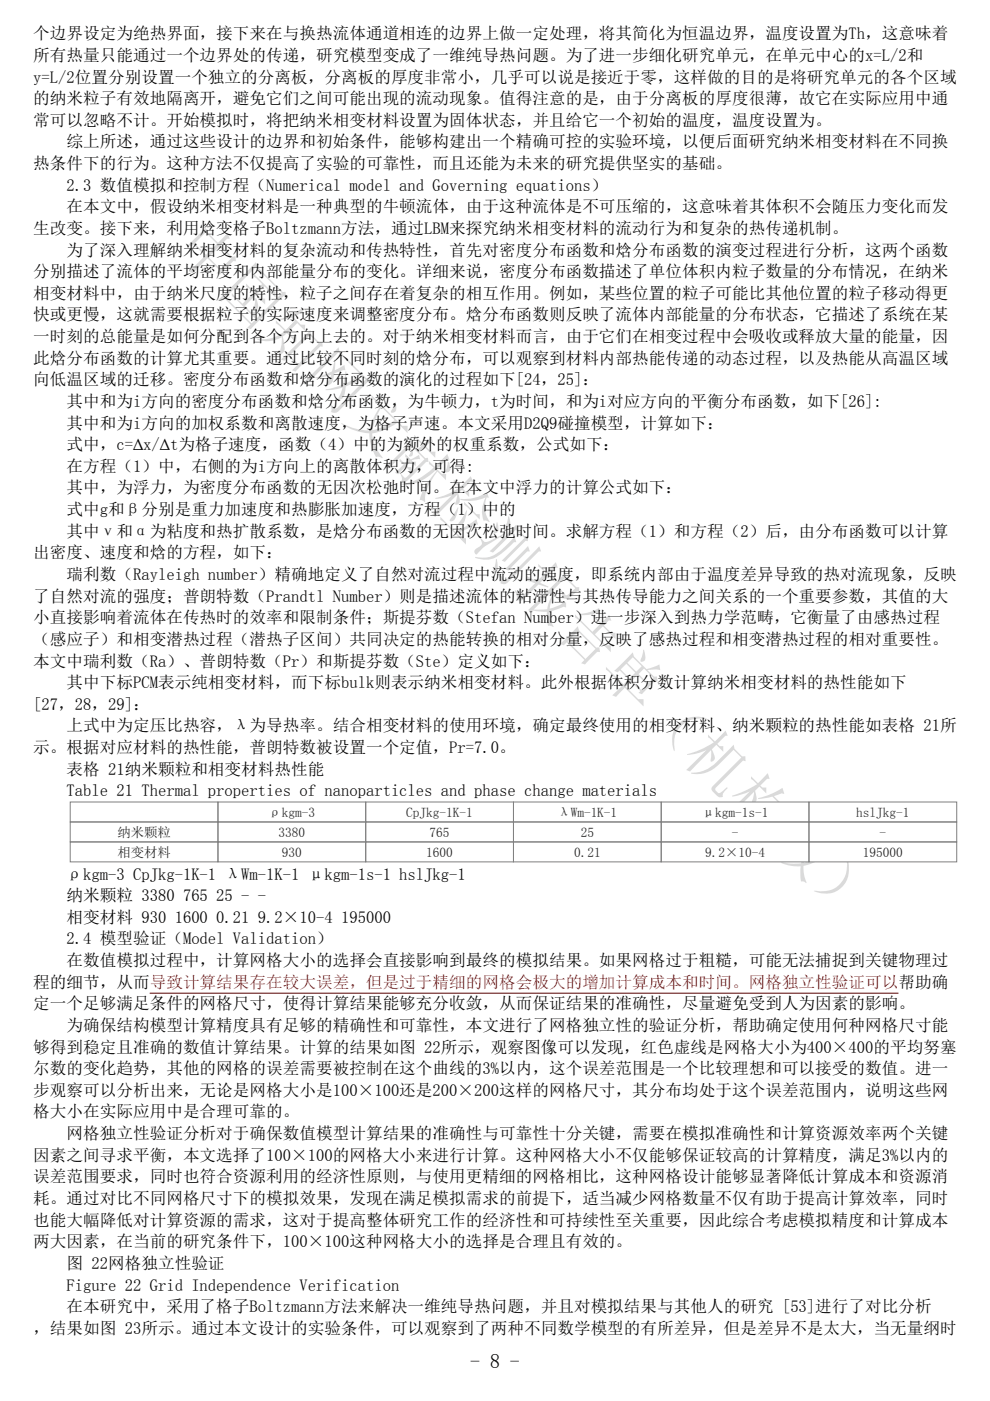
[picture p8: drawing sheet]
<svg xmlns="http://www.w3.org/2000/svg" width="210mm" height="297mm" viewBox="0 0 210 297" stroke-linecap="round" stroke-linejoin="round" font-family="sans-serif">
<defs><g id="words">
<text font-size="12.7" fill="#dadada" x="36.8" y="52.6" transform="rotate(45 36.8 52.6)">中国知网文献检测报告单（机构版）</text>
<text font-size="4.2" x="99.7" y="290">- 8 -</text>
<g font-size="3.5">
<text x="7.1" y="8.3">个边界设定为绝热界面，接下来在与换热流体通道相连的边界上做一定处理，将其简化为恒温边界，温度设置为Th，这意味着</text>
<text x="7.1" y="12.9">所有热量只能通过一个边界处的传递，研究模型变成了一维纯导热问题。为了进一步细化研究单元，在单元中心的x=L/2和</text>
<text x="7.1" y="17.5">y=L/2位置分别设置一个独立的分离板，分离板的厚度非常小，几乎可以说是接近于零，这样做的目的是将研究单元的各个区域</text>
<text x="7.1" y="22.1">的纳米粒子有效地隔离开，避免它们之间可能出现的流动现象。值得注意的是，由于分离板的厚度很薄，故它在实际应用中通</text>
<text x="7.1" y="26.7">常可以忽略不计。开始模拟时，将把纳米相变材料设置为固体状态，并且给它一个初始的温度，温度设置为。</text>
<text x="7.1" y="35.8">热条件下的行为。这种方法不仅提高了实验的可靠性，而且还能为未来的研究提供坚实的基础。</text>
<text x="14.1" y="31.3">综上所述，通过这些设计的边界和初始条件，能够构建出一个精确可控的实验环境，以便后面研究纳米相变材料在不同换</text>
<text x="14.1" y="40.4">2.3 数值模拟和控制方程（Numerical model and Governing equations）</text>
<text x="14.1" y="45">在本文中，假设纳米相变材料是一种典型的牛顿流体，由于这种流体是不可压缩的，这意味着其体积不会随压力变化而发</text>
<text x="7.1" y="49.6">生改变。接下来，利用焓变格子Boltzmann方法，通过LBM来探究纳米相变材料的流动行为和复杂的热传递机制。</text>
<text x="7.1" y="58.8">分别描述了流体的平均密度和内部能量分布的变化。详细来说，密度分布函数描述了单位体积内粒子数量的分布情况，在纳米</text>
<text x="14.1" y="54.2">为了深入理解纳米相变材料的复杂流动和传热特性，首先对密度分布函数和焓分布函数的演变过程进行分析，这两个函数</text>
<text x="7.1" y="63.4">相变材料中，由于纳米尺度的特性，粒子之间存在着复杂的相互作用。例如，某些位置的粒子可能比其他位置的粒子移动得更</text>
<text x="7.1" y="67.9">快或更慢，这就需要根据粒子的实际速度来调整密度分布。焓分布函数则反映了流体内部能量的分布状态，它描述了系统在某</text>
<text x="7.1" y="72.5">一时刻的总能量是如何分配到各个方向上去的。对于纳米相变材料而言，由于它们在相变过程中会吸收或释放大量的能量，因</text>
<text x="7.1" y="77.1">此焓分布函数的计算尤其重要。通过比较不同时刻的焓分布，可以观察到材料内部热能传递的动态过程，以及热能从高温区域</text>
<text x="7.1" y="81.7">向低温区域的迁移。密度分布函数和焓分布函数的演化的过程如下[24，25]：</text>
<text x="14.1" y="86.3">其中和为i方向的密度分布函数和焓分布函数，为牛顿力，t为时间，和为i对应方向的平衡分布函数，如下[26]:</text>
<text x="14.1" y="90.9">其中和为i方向的加权系数和离散速度，为格子声速。本文采用D2Q9碰撞模型，计算如下：</text>
<text x="14.1" y="95.5">式中，c=∆x/∆t为格子速度，函数（4）中的为额外的权重系数，公式如下：</text>
<text x="14.1" y="100">在方程（1）中，右侧的为i方向上的离散体积力，可得:</text>
<text x="14.1" y="104.6">其中，为浮力，为密度分布函数的无因次松弛时间。在本文中浮力的计算公式如下：</text>
<text x="14.1" y="109.2">式中g和β分别是重力加速度和热膨胀加速度，方程（1）中的</text>
<text x="14.1" y="113.8">其中ν和α为粘度和热扩散系数，是焓分布函数的无因次松弛时间。求解方程（1）和方程（2）后，由分布函数可以计算</text>
<text x="7.1" y="118.4">出密度、速度和焓的方程，如下：</text>
<text x="14.1" y="123">瑞利数（Rayleigh number）精确地定义了自然对流过程中流动的强度，即系统内部由于温度差异导致的热对流现象，反映</text>
<text x="7.1" y="127.6">了自然对流的强度；普朗特数（Prandtl Number）则是描述流体的粘滞性与其热传导能力之间关系的一个重要参数，其值的大</text>
<text x="7.1" y="132.1">小直接影响着流体在传热时的效率和限制条件；斯提芬数（Stefan Number）进一步深入到热力学范畴，它衡量了由感热过程</text>
<text x="7.1" y="136.7">（感应子）和相变潜热过程（潜热子区间）共同决定的热能转换的相对分量，反映了感热过程和相变潜热过程的相对重要性。</text>
<text x="7.1" y="141.3">本文中瑞利数（Ra）、普朗特数（Pr）和斯提芬数（Ste）定义如下：</text>
<text x="14.1" y="145.9">其中下标PCM表示纯相变材料，而下标bulk则表示纳米相变材料。此外根据体积分数计算纳米相变材料的热性能如下</text>
<text x="7.1" y="150.5">[27，28，29]：</text>
<text x="14.1" y="155.1">上式中为定压比热容，λ为导热率。结合相变材料的使用环境，确定最终使用的相变材料、纳米颗粒的热性能如表格 21所</text>
<text x="7.1" y="159.7">示。根据对应材料的热性能，普朗特数被设置一个定值，Pr=7.0。</text>
<text x="14.1" y="164.2">表格 21纳米颗粒和相变材料热性能</text>
<text x="14.1" y="168.8">Table 21 Thermal properties of nanoparticles and phase change materials</text>
<text x="14.1" y="186.5">ρkgm-3 CpJkg-1K-1 λWm-1K-1 μkgm-1s-1 hslJkg-1</text>
<text x="14.1" y="191.1">纳米颗粒 3380</text>
<text x="38.8" y="191.1">765</text>
<text x="45.9" y="191.1">25 - -</text>
<text x="14.1" y="195.6">相变材料 930</text>
<text x="37" y="195.6">1600</text>
<text x="45.9" y="195.6">0.21</text>
<text x="54.7" y="195.6">9.2×10-4</text>
<text x="72.3" y="195.6">195000</text>
<text x="14.1" y="200.2">2.4 模型验证（Model Validation）</text>
<text x="7.1" y="209.4">程的细节，从而导致计算结果存在较大误差，但是过于精细的网格会极大的增加计算成本和时间。网格独立性验证可以帮助确</text>
<text x="14.1" y="204.8">在数值模拟过程中，计算网格大小的选择会直接影响到最终的模拟结果。如果网格过于粗糙，可能无法捕捉到关键物理过</text>
<text x="7.1" y="214">定一个足够满足条件的网格尺寸，使得计算结果能够充分收敛，从而保证结果的准确性，尽量避免受到人为因素的影响。</text>
<text x="14.1" y="218.6">为确保结构模型计算精度具有足够的精确性和可靠性，本文进行了网格独立性的验证分析，帮助确定使用何种网格尺寸能</text>
<text x="7.1" y="223.2">够得到稳定且准确的数值计算结果。计算的结果如图 22所示，观察图像可以发现，红色虚线是网格大小为400×400的平均努塞</text>
<text x="7.1" y="227.7">尔数的变化趋势，其他的网格的误差需要被控制在这个曲线的3%以内，这个误差范围是一个比较理想和可以接受的数值。进一</text>
<text x="7.1" y="232.3">步观察可以分析出来，无论是网格大小是100×100还是200×200这样的网格尺寸，其分布均处于这个误差范围内，说明这些网</text>
<text x="7.1" y="236.9">格大小在实际应用中是合理可靠的。</text>
<text x="14.1" y="241.5">网格独立性验证分析对于确保数值模型计算结果的准确性与可靠性十分关键，需要在模拟准确性和计算资源效率两个关键</text>
<text x="7.1" y="246.1">因素之间寻求平衡，本文选择了100×100的网格大小来进行计算。这种网格大小不仅能够保证较高的计算精度，满足3%以内的</text>
<text x="7.1" y="250.7">误差范围要求，同时也符合资源利用的经济性原则，与使用更精细的网格相比，这种网格设计能够显著降低计算成本和资源消</text>
<text x="7.1" y="255.3">耗。通过对比不同网格尺寸下的模拟效果，发现在满足模拟需求的前提下，适当减少网格数量不仅有助于提高计算效率，同时</text>
<text x="7.1" y="259.9">也能大幅降低对计算资源的需求，这对于提高整体研究工作的经济性和可持续性至关重要，因此综合考虑模拟精度和计算成本</text>
<text x="7.1" y="264.4">两大因素，在当前的研究条件下，100×100这种网格大小的选择是合理且有效的。</text>
<text x="14.1" y="269">图 22网格独立性验证</text>
<text x="14.1" y="273.6">Figure 22 Grid Independence Verification</text>
<text x="14.1" y="278.2">在本研究中，采用了格子Boltzmann方法来解决一维纯导热问题，并且对模拟结果与其他人的研究 [53]进行了对比分析</text>
<text x="7.1" y="282.8">，结果如图 23所示。通过本文设计的实验条件，可以观察到了两种不同数学模型的有所差异，但是差异不是太大，当无量纲时</text>
</g>
<g font-size="2.8" fill="#212121">
<text x="56.9" y="173.2">ρkgm-3</text>
<text x="86.1" y="173.2">CpJkg-1K-1</text>
<text x="118.2" y="173.2">λWm-1K-1</text>
<text x="148.8" y="173.2">μkgm-1s-1</text>
<text x="181.5" y="173.2">hslJkg-1</text>
<text x="24.9" y="177.4">纳米颗粒</text>
<text x="59.1" y="177.4">3380</text>
<text x="91.1" y="177.4">765</text>
<text x="123.1" y="177.4">25</text>
<text x="155.2" y="177.4">-</text>
<text x="186.5" y="177.4">-</text>
<text x="24.9" y="181.6">相变材料</text>
<text x="59.8" y="181.6">930</text>
<text x="90.4" y="181.6">1600</text>
<text x="121.7" y="181.6">0.21</text>
<text x="149.5" y="181.6">9.2×10-4</text>
<text x="183" y="181.6">195000</text>
</g>
</g></defs>
<g fill="none" stroke="#808080" stroke-width=".21">
<path d="M14.9 170h31.3v4.3h-31.3zM14.9 174.3h31.3v4.2h-31.3zM14.9 178.5h31.3v4.2h-31.3zM46.2 170h31.3v4.3h-31.3zM46.2 174.3h31.3v4.2h-31.3zM46.2 178.5h31.3v4.2h-31.3zM77.5 170h31.4v4.3h-31.4zM77.5 174.3h31.4v4.2h-31.4zM77.5 178.5h31.4v4.2h-31.4zM108.9 170h31.3v4.3h-31.3zM108.9 174.3h31.3v4.2h-31.3zM108.9 178.5h31.3v4.2h-31.3z"/>
<path d="M140.2 170h31.3v4.3h-31.3zM140.2 174.3h31.3v4.2h-31.3zM140.2 178.5h31.3v4.2h-31.3zM171.5 170h31.3v4.3h-31.3zM171.5 174.3h31.3v4.2h-31.3zM171.5 178.5h31.3v4.2h-31.3z"/>
</g>
<path d="M31.7 210.6h158.8" fill="none" stroke="#f00" stroke-width=".24"/>
<use href="#words"/>
</svg>
